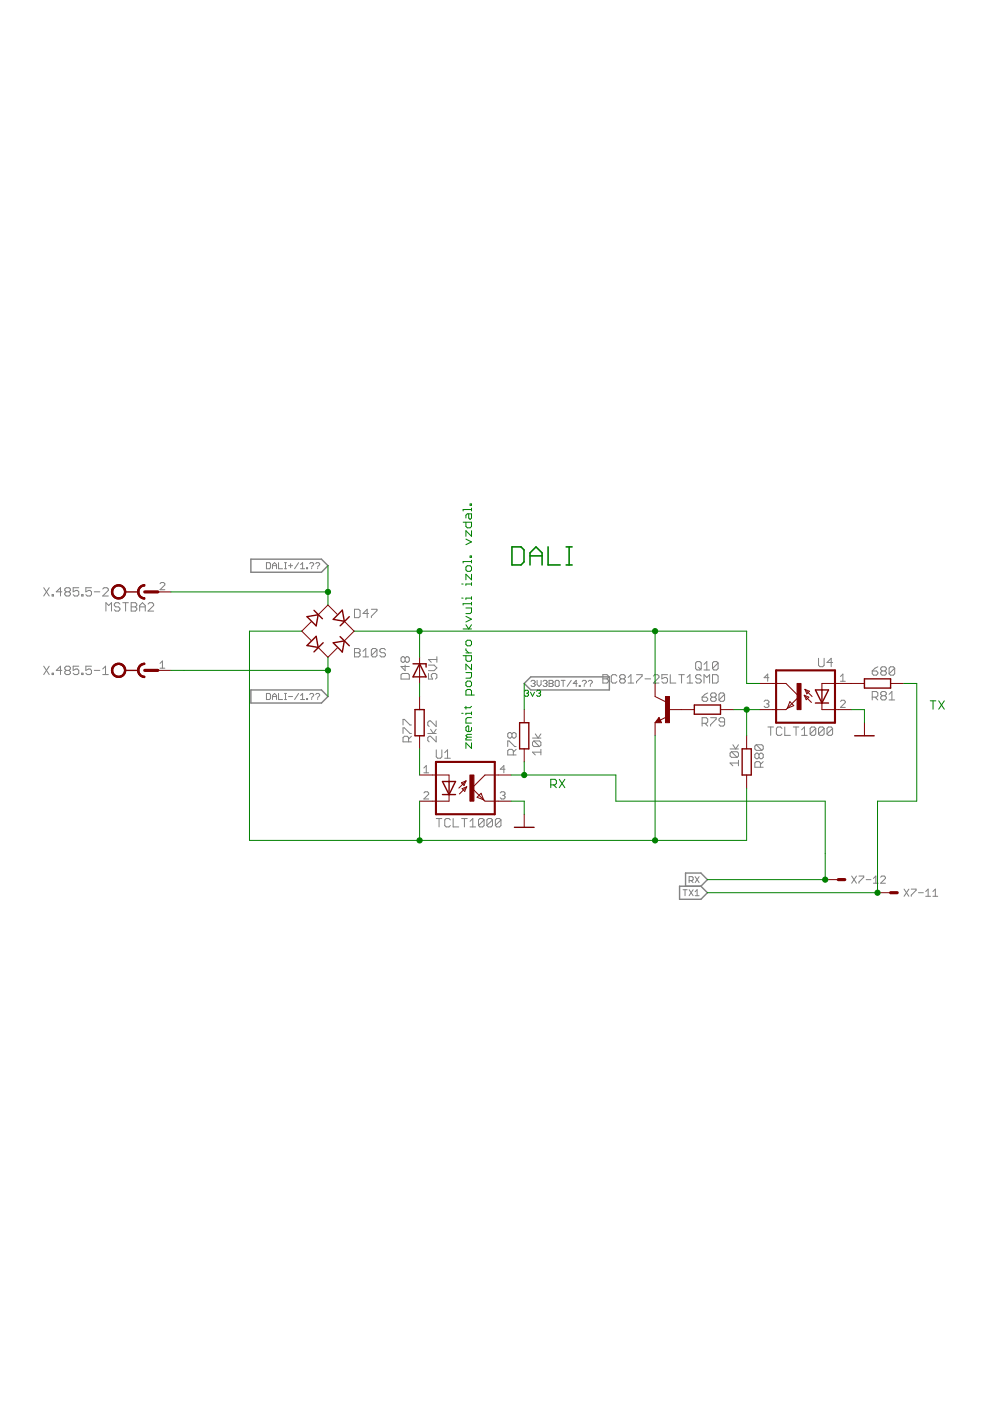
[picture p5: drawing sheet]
<svg xmlns="http://www.w3.org/2000/svg" width="210mm" height="297mm" viewBox="0 0 210 297" stroke-linecap="round" stroke-linejoin="round" font-family="sans-serif">
<g fill="none" stroke="#808080" stroke-width=".21">
<path d="M56.5 119.3h.6l.2 .2v.9l-.2 .2h-.6zM57.8 119.9h.8M59.1 119.3v1.3h.8M60.3 119.3h.4M60.5 119.3v1.3M61.2 119.9h.8M61.6 119.5v.9M63.3 119.3l-.8 1.3M63.7 119.7l.5-.4v1.3M65.7 119.5l.2-.2h.4l.2 .2v.2l-.4 .4M66.9 119.5l.2-.2h.5l.2 .2v.2l-.4 .4M9.3 124.6l1.1 1.8"/>
<path d="M10.4 124.6l-1.1 1.8M11 126.1h.3v.3h-.3zM13.1 125.5h-1.2l.9-.9v1.8M14 125.5l-.3-.3v-.3l.3-.3h.6l.3 .3v.3l-.3 .3M14 125.5l-.3 .3v.3l.3 .3h.6l.3-.3v-.3l-.3-.3M14 125.5h.6M16.7 124.6h-1.2v.9l.6-.3h.3l.3 .3v.6l-.3 .3h-.6l-.3-.3M17.3 126.1h.3v.3h-.3zM19.4 124.6h-1.2v.9l.6-.3h.3l.3 .3v.6l-.3 .3h-.6l-.3-.3M20 125.5h1.2M21.8 124.9l.3-.3h.6l.3 .3v.3l-1.2 1.2h1.2M22.5 129.6v-1.8l.6 .6 .5-.6v1.8"/>
<path d="M25.4 128.1l-.3-.3h-.6l-.3 .3v.3l.3 .3h.6l.3 .3v.3l-.3 .3h-.6l-.3-.3M26 127.8h1.2M26.6 127.8v1.8M27.8 127.8h.9l.3 .3v.3l-.3 .3 .3 .3v.3l-.3 .3h-.9zM27.8 128.7h.9M29.6 128.7h1.2M29.6 129.6v-1.2l.6-.6 .6 .6v1.2M31.4 128.1l.3-.3h.6l.3 .3v.3l-1.2 1.2h1.2M33.9 123.8l.3-.3h.5l.2 .3v.2l-1 1h1M57.8 120.6v-.9l.4-.4 .4 .4v.9M60.3 120.6h.4M63.7 120.6h.9"/>
<path d="M65 120.4h.2v.2h-.2zM66.1 120.4v.2M67.4 120.4v.2M75.2 129.2h.9l.2 .3v1.2l-.2 .3h-.9zM75.2 137.5h.9l.2 .3v.3l-.2 .3 .2 .3v.3l-.2 .3h-.9zM75.2 138.4h.9M77 139.3h1.1M77 138.1l.6-.6v1.8M78.1 130.1h-1.1l.9-.9v1.8M78.7 129.2h1.2v.3l-1.2 1.2v.3M79.9 137.8l-.3-.3h-.6l-.3 .3v1.2M79.9 137.8v1.2l-.3 .3h-.6l-.3-.3"/>
<path d="M79.9 137.8l-1.2 1.2M81.7 137.8l-.3-.3h-.6l-.3 .3v.3l.3 .3h.6l.3 .3v.3l-.3 .3h-.6l-.3-.3M85.9 139.5l.3-.3h.3l.3 .3v.6l-.3 .3h-.3l-.3-.3M85.9 139.5l-.3-.3h-.3l-.3 .3v.6l.3 .3h.3l.3-.3M85.9 139.5v.6M92.6 139.2v1.2M92.6 139.8h-1.8l.6 .6M173.5 139.6v1.5l.3 .3h.6l.3-.3v-1.5M9.3 141.2l1.1 1.8M10.4 141.2l-1.1 1.8M11 142.7h.3v.3h-.3zM13.1 142.1h-1.2l.9-.9v1.8"/>
<path d="M14 142.1l-.3 .3v.3l.3 .3h.6l.3-.3v-.3l-.3-.3M14 142.1h.6M14 142.1l-.3-.3v-.3l.3-.3h.6l.3 .3v.3l-.3 .3M16.7 141.2h-1.2v.9l.9-.3 .3 .3v.6l-.3 .3h-.6l-.3-.3M17.3 142.7h.3v.3h-.3zM19.4 141.2h-1.2v.9l.6-.3h.3l.3 .3v.6l-.3 .3h-.6l-.3-.3M20 142.1h1.2M21.8 143h1.2M21.8 141.8l.6-.6v1.8M33.9 140.7l.5-.6v1.6M33.9 141.7h1M56.5 147h.6l.2 .3v.8l-.2 .2h-.6z"/>
<path d="M57.8 148.3v-.8l.4-.5 .4 .5v.8M57.8 147.7h.8M59.1 147v1.3h.8M60.3 148.3h.4M60.3 147h.4M60.5 147v1.3M61.2 147.7h.8M63.3 147l-.8 1.3M63.7 148.3h.9M63.7 147.5l.5-.5v1.3M65 148.1h.2v.2h-.2zM65.7 147.3l.2-.3h.4l.2 .3v.2l-.4 .4"/>
<path d="M66.1 148.1v.2M66.9 147.3l.2-.3h.5l.2 .3v.2l-.4 .4M67.4 148.1v.2M85.3 142.8h1.2l.3 .3v.9h-1.8v-.9zM85.4 155.5v-1.2h.3l1.2 1.2h.3M85.4 153.7v-1.2h.3l1.2 1.2h.3M85.9 141v1.2l-.9-.9h1.8M86.6 157.3v-.9l-.3-.3h-.6l-.3 .3v.9h1.8M87.2 156.1l-.6 .6M90.7 155.5h1.8M90.8 142.8v1.2h.9l-.3-.6v-.3l.3-.3h.6l.3 .3v.6l-.3 .3M90.8 141h1.2l.6 .6-.6 .6h-1.2"/>
<path d="M91.3 154.6l.6 .9 .6-.9M92.5 152.8v1.2l-1.2-1.2h-.3l-.3 .3v.6l.3 .3M92.5 156.1v1.2l-1.2-1.2h-.3l-.3 .3v.6l.3 .3M92.5 159v1.5l.3 .3h.6l.3-.3v-1.5M94.3 159.6l.6-.6v1.8M107.7 158.3v-1.2h.2l1.2 1.2h.3M108.5 155.6l-.3-.3h-.3l-.2 .3v.6l.2 .3h.3l.3-.3M108.5 155.6l.3-.3h.3l.3 .3v.6l-.3 .3h-.3l-.3-.3M108.5 155.6v.6M109.4 158.9l-.6 .6M112.6 144.5l.2-.2h.4l.3 .2-.3 .4M112.9 156.5h1.8"/>
<path d="M113 144.9h.2M113.2 157.1h1.2l.3 .3v.6l-.3 .3M113.2 157.1l-.3 .3v.6l.3 .3h1.2M113.2 157.1l1.2 1.2M113.2 144.9l.3 .2-.3 .4h-.4l-.2-.2M113.5 155.6l.6 .9 .6-.9M113.9 144.3v.8l.4 .4 .4-.4v-.8M114.7 159.5h-1.8l.6 .6M114.7 158.9v1.2M115.1 144.5l.3-.2h.4l.2 .2-.2 .4M115.6 144.9h.2M115.8 144.9l.2 .2-.2 .4h-.4l-.3-.2"/>
<path d="M116.4 144.3h.7l.2 .2-.2 .4 .2 .4-.2 .2h-.7zM116.4 144.9h.7M117.9 144.3h.4l.3 .2v.8l-.3 .2h-.4l-.2-.2v-.8zM119 144.3h.8M119.4 144.3v1.2M121.1 144.3l-.9 1.2M122.4 144.9h-.9l.7-.6v1.2M122.8 145.3h.2v.2h-.2zM123.4 144.5l.3-.2h.4l.2 .2v.2l-.4 .4M123.9 145.3v.2M124.7 144.5l.2-.2h.5l.2 .2v.2l-.4 .4M125.2 145.3v.2"/>
<path d="M127.8 143h.9l.3 .3v.3l-.3 .3 .3 .3v.3l-.3 .3h-.9zM127.8 143.9h.9M130.8 143.3l-.3-.3h-.6l-.3 .3v1.2l.3 .3h.6l.3-.3M131.7 143.9l-.3 .3v.3l.3 .3h.6l.3-.3v-.3l-.3-.3M131.7 143.9l-.3-.3v-.3l.3-.3h.6l.3 .3v.3l-.3 .3M131.7 143.9h.6M133.2 144.8h1.2M133.2 143.6l.6-.6v1.8M135 143h1.1v.3l-1.1 1.2v.3M136.8 143.9h1.1M138.5 143.3l.3-.3h.6l.3 .3v.3l-1.2 1.2h1.2M141.5 143h-1.2v.9l.6-.3h.3l.3 .3v.6l-.3 .3h-.6l-.3-.3"/>
<path d="M142.1 143v1.8h1.2M143.9 143h1.2M144.5 143v1.8M145.7 144.8h1.2M145.7 143.6l.6-.6v1.8M147.8 140.3h.6l.3 .3v1.2l-.3 .2h-.6l-.3-.2v-1.2zM148.1 141.5l.6 .5M148.7 143.3l-.3-.3h-.6l-.3 .3v.3l.3 .3h.6l.3 .3v.3l-.3 .3h-.6l-.3-.3M148.9 153.4h.9l.3-.3v-.6l-.3-.3h-.9v1.7M148.9 147.8h.9l.3 .3v.3l-.3 .3h-.6l-.3-.3zM149.3 144.8v-1.8l.6 .6 .6-.6v1.8M149.3 142h1.2"/>
<path d="M149.3 140.9l.6-.6v1.7M149.5 153.4l.6 .5M150.1 146.9l-.6 .3-.6 .6M150.7 152.2h1.1v.3l-1.1 1.1v.3M151 147.8l-.3 .3v.3l.3 .3h.6l.2-.3v-.3l-.2-.3M151 147.8h.6M151 147.8l-.3-.3v-.3l.3-.3h.6l.2 .3v.3l-.2 .3M151.1 143h.9l.3 .3v1.2l-.3 .3h-.9zM152.3 140.6l-.3-.3h-.6l-.3 .3v1.2M152.3 140.6v1.2l-.3 .2h-.6l-.3-.2M152.3 140.6l-1.2 1.2M153.6 147.2v1.2l-.3 .3h-.6l-.3-.3"/>
<path d="M153.6 147.2l-.3-.3h-.6l-.3 .3v1.2M153.6 153.1h-.9l-.3-.3v-.3l.3-.3h.6l.3 .3v1.1l-.3 .3h-.6l-.3-.3M153.6 147.2l-1.2 1.2M154.8 158.8h1.8M155.1 159.4h1.2l.3 .3v.6l-.3 .3M155.1 159.4l-.3 .3v.6l.3 .3h1.2M155.1 159.4l1.2 1.2M155.4 157.9l.6 .9 .6-.9M160.3 157.9l-.3 .3v.6l.3 .3h1.2M160.3 157.9h1.2l.3 .3v.6l-.3 .3M160.3 157.9l1.2 1.2M160.9 160l-.3-.3h-.3l-.3 .3v.6l.3 .3h.3l.3-.3"/>
<path d="M160.9 160l.3-.3h.3l.3 .3v.6l-.3 .3h-.3l-.3-.3M160.9 160v.6M162 148.7l.3-.2h.5l.2 .2v.3l-.2 .2M162.5 149.2h.3M162.8 149.2l.2 .3v.2l-.2 .3h-.5l-.3-.3M162.8 154.1h1.2M163 143.7h-1l.8-.8v1.5M163.4 154.1v1.8M165.8 154.4l-.3-.3h-.6l-.3 .3v1.2l.3 .3h.6l.3-.3M166.4 154.1v1.8h1.2M168.2 154.1h1.2M168.8 154.1v1.8"/>
<path d="M170 155.9h1.2M170 154.7l.6-.6v1.8M173 154.4l-.3-.3h-.6l-.3 .3v1.2M173 154.4v1.2l-.3 .3h-.6l-.3-.3M173 154.4l-1.2 1.2M174.7 154.4l-.3-.3h-.6l-.3 .3v1.2M174.7 154.4v1.2l-.3 .3h-.6l-.3-.3M174.7 154.4l-1.2 1.2M176.5 154.4l-.3-.3h-.6l-.3 .3v1.2M176.5 154.4v1.2l-.3 .3h-.6l-.3-.3M176.5 154.4l-1.2 1.2M176.5 140.5h-1.2l.9-.9v1.8"/>
<path d="M178.2 143.4l.5-.5v1.5M178.2 144.4h1M178.2 148.7l.3-.2h.5l.2 .2v.3l-1 1h1M184.9 147.8h.9l.3-.3v-.6l-.3-.3h-.9v1.8M184.9 142.3h.9l.3 .3v.3l-.3 .3h-.6l-.3-.3zM185.5 147.8l.6 .6M186.1 141.4l-.6 .3-.6 .6M187 142.3l-.3 .3v.3l.3 .3h.6l.3-.3v-.3l-.3-.3M187 142.3h.6M187 142.3l-.3-.3v-.3l.3-.3h.6l.3 .3v.3l-.3 .3M187 147.5l-.3-.3v-.3l.3-.3h.6l.3 .3v.3l-.3 .3M187 147.5l-.3 .3v.3l.3 .3h.6l.3-.3v-.3l-.3-.3"/>
<path d="M187 147.5h.6M188.5 148.4h1.2M188.5 147.2l.6-.6v1.8M189.7 141.7v1.2l-.3 .3h-.6l-.3-.3M189.7 141.7l-.3-.3h-.6l-.3 .3v1.2M189.7 141.7l-1.2 1.2M89.9 162.8l.5-.5v1.6M89.9 163.9h1M89.9 168.1l.2-.2h.5l.3 .2v.3l-1 1h1M92.5 173.5h1.2M93.1 173.5v1.8M94.3 160.8h1.2"/>
<path d="M95.5 173.8l-.3-.3h-.6l-.3 .3v1.2l.3 .3h.6l.3-.3M96.1 173.5v1.8h1.2M97.9 173.5h1.2M98.5 173.5v1.8M99.7 175.3h1.1M99.7 174.1l.5-.6v1.8M102.6 173.8l-.3-.3h-.6l-.2 .3v1.2M102.6 173.8v1.2l-.3 .3h-.6l-.2-.3M102.6 173.8l-1.1 1.2M104.4 173.8l-.3-.3h-.6l-.3 .3v1.2M104.4 173.8v1.2l-.3 .3h-.6l-.3-.3M104.4 173.8l-1.2 1.2"/>
<path d="M106.1 168.1l.2-.2h.5l.3 .2v.3l-.3 .2M106.2 173.8l-.3-.3h-.6l-.3 .3v1.2M106.2 173.8v1.2l-.3 .3h-.6l-.3-.3M106.2 173.8l-1.2 1.2M106.6 168.6h.2M106.8 168.6l.3 .3v.2l-.3 .3h-.5l-.2-.3M107.1 163.1h-1l.7-.8v1.6M108.8 160.1v-.9l-.3-.3h-.6l-.2 .3v.9h1.7M156.6 161.8h-1.8l.6 .6M156.6 161.2v1.2M161.2 162.7v-.9l-.3-.3h-.6l-.3 .3v.9h1.8M161.8 161.5l-.6 .6"/>
<path d="M144.8 188.6h.9M145.2 188.6v1.3M146.1 188.6l.9 1.3M146.1 186.7h.6l.3-.2v-.4l-.3-.2h-.6v1.2M146.5 186.7l.5 .4M147 188.6l-.9 1.3M147.4 189.1l.4-.5v1.3M147.4 189.9h.8M147.4 185.9l.8 1.2M148.2 185.9l-.8 1.2M180.6 185.7l1 1.6M181.6 185.7l-1 1.6"/>
<path d="M182.1 185.7h1v.3l-1 1v.3M183.6 186.5h1.1M185.2 186.2l.5-.5v1.6M185.2 187.3h1M186.7 186l.3-.3h.5l.2 .3v.2l-1 1.1h1M191.7 188.5l1 1.5M192.7 188.5l-1 1.5M193.2 188.5h1v.3l-1 1v.2M194.7 189.3h1.1M196.3 189l.5-.5v1.5M196.3 190h1M197.8 190h1"/>
<path d="M197.8 189l.5-.5v1.5"/>
</g>
<path d="M53.2 118.6h15l1.3 1.3-1.3 1.4h-15zM53.2 146.3h15l1.3 1.4-1.3 1.4h-15zM111.1 144.9l1.4-1.4h16.7v2.8h-16.7zM144.1 187.9h4.5l1.4 1.4-1.4 1.4h-4.5zM145.4 187.9v-2.8h3.2l1.4 1.4-1.4 1.4" fill="none" stroke="#808080" stroke-width=".3"/>
<g fill="none" stroke="#800000" stroke-width=".3">
<path d="M26.5 125.5h2.8M65.1 130.7l2.4-.4-.5 2.4zM66.6 129.4l1.8 1.8M67 134.9l.5 2.4-2.4-.4zM68.5 136.3l-1.9 1.9M70.7 136.3l2.3-.4-.4 2.3zM72.1 135l2 1.9M72.6 129.4l.4 2.3-2.3-.4zM74.1 130.7l-2 2M26.5 142.1h2.8M87.6 140.7h2.7v.7M88 150.5h1.9v5.5h-1.9z"/>
<path d="M89 140.7l1.3 2.8h-2.7zM110.2 153.2h1.9v5.6h-1.9zM139.7 152.7l-.1 .3h.4l-.3-.6-.5 .7h.8M147.2 149.5h5.6v1.9h-5.6zM157.4 158.8h1.9v5.5h-1.9zM172.9 146.3h2.8l-1.4 2.8zM172.9 149.1h2.8M174.3 146.3v2.8M181.2 156h4.2M183.3 143.9h5.5v2h-5.5zM93.8 165.7h2.8l-1.4 2.8zM93.8 168.5h2.8"/>
<path d="M95.2 165.7v2.8M109.1 175.4h4.1"/>
</g>
<g fill="none" stroke="#800000" stroke-width=".21">
<path d="M33.5 125.5h2.7M66 131.8l-2 2 2 2M67.5 137.3l2 2.1 2-2M71.5 130.2l-2-1.9-2 2M73 131.7l2.1 2.1-2.1 2.1M89 139.4v5.5M33.5 142.1h2.7M89 147.7v2.8M89 156v2.8M111.1 150.5v2.7M111.1 158.8v2.7M138.9 144.9v2.8l2.2 1.1"/>
<path d="M138.9 153.2v2.8M139.7 152.1l.6 1.1h-1.4zM141.3 152l-1.3 .7M141.7 150.5h5.5M152.8 150.5h2.7M158.3 156v2.8M161.1 144.9h5.5l2.8 2.8-2.8 2.8h-5.5M167.5 148.8l.8 .8-1.4 .6zM170.5 147.4l1.5 1.5M170.5 147.4l1 .4-.6 .6zM170.7 146.2l.9 .4-.5 .5zM170.7 146.2l1.5 1.5"/>
<path d="M174.3 149.1v1.4h6.2M183.3 144.9h-9v1.4M183.3 153.2v2.8M188.8 144.9h2.8M89 164.3h6.2v1.4M95.2 168.5v1.4h-6.2M97.8 166l1-.4-.4 .9zM98 167.2l1-.4-.5 1zM98.8 165.6l-1.5 1.5M99 166.8l-1.6 1.5M102 168.2l.6 1.4-1.4-.6zM108.4 164.3h-5.6l-2.7 2.8 2.7 2.8h5.6"/>
<path d="M111.1 172.6v2.8M158.3 164.3v2.8M175 186.5h2.7M186.1 189.3h2.7"/>
</g>
<path d="M164.5 142.1h12.5v11.1h-12.5zM92.4 161.5h12.5v11.1h-12.5z" fill="none" stroke="#800000" stroke-width=".44"/>
<g fill="#800000" stroke="#800000" stroke-width=".21">
<path d="M99.6 164.3h.9v5.6h-.9z"/>
<path d="M141.1 147.7h.8v5.5h-.8z"/>
<path d="M169 144.9h.8v5.6h-.8z"/>
</g>
<g fill="#800000" stroke="#800000" stroke-width=".21">
<path d="M29.2 142.1h.2l.2 .6 .3 .4 .8 .3v.3a1.52 1.52 0 0 1-1.5-1.6z" fill-rule="evenodd"/>
<path d="M29.6 141l.6-.3 .5-.1v.3l-.5 .1-.5 .4-.3 .7h-.2l.1-.5z" fill-rule="evenodd"/>
<path d="M29.6 141l.9-.4h.2v.3a1.25 1.25 0 0 0-1.2 1.2 1.25 1.25 0 0 0 1.2 1.3v.3a1.54 1.54 0 0 1-1.4-1 1.54 1.54 0 0 1 .3-1.7z" fill-rule="evenodd"/>
<path d="M24 141.1a1.53 1.53 0 0 1 2.4 .2 1.53 1.53 0 0 1-.8 2.3 1.53 1.53 0 0 1-2-1.5h.3a1.24 1.24 0 0 1 1.7-1.1 1.24 1.24 0 0 1 .3 2.1 1.24 1.24 0 0 1-2-.7v-.3h-.3z" fill-rule="evenodd"/>
<path d="M24 141.1a1.53 1.53 0 0 1 2.4 .2 1.53 1.53 0 0 1-.8 2.3 1.53 1.53 0 0 1-2-1.5h.3a1.24 1.24 0 0 1 1.7-1.1 1.24 1.24 0 0 1 .3 2.1 1.24 1.24 0 0 1-2-.7v-.3h-.3z" fill-rule="evenodd"/>
<path d="M29.2 125.5h.2l.2 .5 .3 .5 .8 .2v.3a1.52 1.52 0 0 1-1.5-1.5z" fill-rule="evenodd"/>
<path d="M29.6 124.4l.6-.4h.5v.2l-.8 .3-.3 .4-.2 .6h-.2l.1-.5z" fill-rule="evenodd"/>
<path d="M29.6 124.4l.9-.4h.2v.2a1.24 1.24 0 0 0-1.2 1.3 1.24 1.24 0 0 0 1.2 1.2v.3a1.54 1.54 0 0 1-1.4-.9 1.54 1.54 0 0 1 .3-1.7z" fill-rule="evenodd"/>
<path d="M24 124.5a1.53 1.53 0 0 1 2.4 .2 1.53 1.53 0 0 1-.8 2.3 1.53 1.53 0 0 1-2-1.5h.3a1.25 1.25 0 0 1 1.8-1.2 1.25 1.25 0 0 1 .2 2.1 1.25 1.25 0 0 1-2-.6v-.3h-.3z" fill-rule="evenodd"/>
<path d="M24 124.5a1.53 1.53 0 0 1 2.4 .2 1.53 1.53 0 0 1-.8 2.3 1.53 1.53 0 0 1-2-1.5h.3a1.25 1.25 0 0 1 1.8-1.2 1.25 1.25 0 0 1 .2 2.1 1.25 1.25 0 0 1-2-.6v-.3h-.3z" fill-rule="evenodd"/>
</g>
<path d="M30.7 125.5h2.8M30.7 142.1h2.8M177.7 186.5h1.4M188.8 189.3h1.4" fill="none" stroke="#800000" stroke-width=".68"/>
<g fill="none" stroke="#008000" stroke-width=".21">
<path d="M69.5 119.9v8.4M98.2 110.7h1.8v.9l-.3 .3h-.6l-.3-.3v-.9M98.8 114.3l1.2 .6-1.2 .6M99.1 120h.6l.3 .2v.6l-.3 .3h-.6l-.3-.3v-.6zM99.4 108.9v.9l.3 .3 .3-.3v-.9h-.9l-.3 .3v.6M99.7 106.8h.3v.3h-.3zM99.7 117.9h.3v.3h-.3zM100 112.5v1.2l-1.2-1.2v1.2M100 107.7v.6M100 118.8v.6M100 108h-1.8v.3M100 119.1h-1.8v.3"/>
<path d="M36.2 125.5h33.3M64 133.8h-11.1v44.4h105.4v-11.1M69.5 139.4v8.3M75.1 133.8h83.2v11.1h2.8M89 133.8v5.6M97.9 126.8h.3M97.9 123.8h.3M98.2 139h1.8v.9l-.3 .3h-.6l-.3-.3v-.9M98.2 133.3h1.8M98.8 137.5v.3l.6 .6M98.8 128.9h1.2v.9l-.3 .3h-.9M98.8 138.4h1.2"/>
<path d="M98.8 132.5l.6 .8 .6-.8M98.8 130.7l1.2 .6-1.2 .6M99.1 135.7h.6l.3 .3v.6l-.3 .3h-.6l-.3-.3v-.6zM100 121.8v1.1l-1.2-1.1v1.1M100 123.8h-1.2v.3M100 126.8h-1.2v.3M100 123.5v.6M100 126.5v.6M100 127.7v.6M100 128h-1.8v.3M138.9 133.8v11.1M36.2 142.1h33.3"/>
<path d="M89 144.9v2.8M89 158.8v5.5M97.9 151.2h.3M98.8 149.8v.5M98.8 142.6h1.2v.9l-.3 .3h-.9M99.1 144.4h.6l.3 .3v.6l-.3 .3h-.6l-.3-.3v-.6zM99.1 156.3l-.3 .3v.3h1.2M99.1 156.3h.9M100 140.8v1.2l-1.2-1.2v1.2M100 147.4v-.9l-.3-.3h-.6l-.3 .3v.9h1.8M100 151.2h-1.2v.3M100 152.1h-.9l-.3 .3v.9h1.2"/>
<path d="M100 154.2v.6l-.3 .3h-.6l-.3-.3v-.6l.3-.3h.3v1.2M100 157.5v1.2l-1.2-1.2v1.2M100 150.9v.6M100 155.7h-.9l-.3 .3 .3 .3M100 149.8l-.3 .3h-1.2M111.1 144.9v5.6M111.2 146.6l.2-.3h.4l.3 .3-.3 .4M111.6 147h.2M111.8 147l.3 .2-.3 .4h-.4l-.2-.2M112.5 146.8l.4 .8 .4-.8M113.8 146.6l.2-.3h.4l.2 .3-.2 .4M114.2 147h.2"/>
<path d="M114.4 147l.2 .2-.2 .4h-.4l-.2-.2M138.9 156v22.2M155.5 150.5h5.6M158.3 150.5v5.5M180.5 150.5h2.8v2.7M191.6 144.9h2.8v25h-8.3v19.4h-36.1M197.2 148.6h1.2M197.8 148.6v1.8M199 148.6l1.2 1.8M200.2 148.6l-1.2 1.8M89 169.9v8.3M108.4 169.9h2.7v2.7"/>
<path d="M108.4 164.3h22.2v5.6h44.4v16.6h-25M111.1 161.5v2.8M116.8 166.4h.9l.3-.3v-.6l-.3-.3h-.9v1.8M117.4 166.4l.6 .6M118.6 165.2l1.2 1.8M119.8 165.2l-1.2 1.8"/>
</g>
<path d="M108.5 116h2l.6 .6v2.5l-.6 .7h-2zM112.4 119.8v-2.6l1.2-1.2 1.3 1.2v2.6M112.4 117.9h2.5M116.2 116v3.8h2.6M120 119.8h1.3M120 116h1.3M120.7 116v3.8" fill="none" stroke="#008000" stroke-width=".34"/>
<g fill="#008000" stroke="#008000" stroke-width=".21">
<circle cx="186.1" cy="189.3" r=".55"/>
<circle cx="111.1" cy="164.3" r=".55"/>
<circle cx="175" cy="186.5" r=".55"/>
<circle cx="89" cy="133.8" r=".55"/>
<circle cx="138.9" cy="133.8" r=".55"/>
<circle cx="89" cy="178.2" r=".55"/>
<circle cx="138.9" cy="178.2" r=".55"/>
<circle cx="158.3" cy="150.5" r=".55"/>
<circle cx="69.5" cy="142.1" r=".55"/>
<circle cx="69.5" cy="125.5" r=".55"/>
</g>
</svg>
